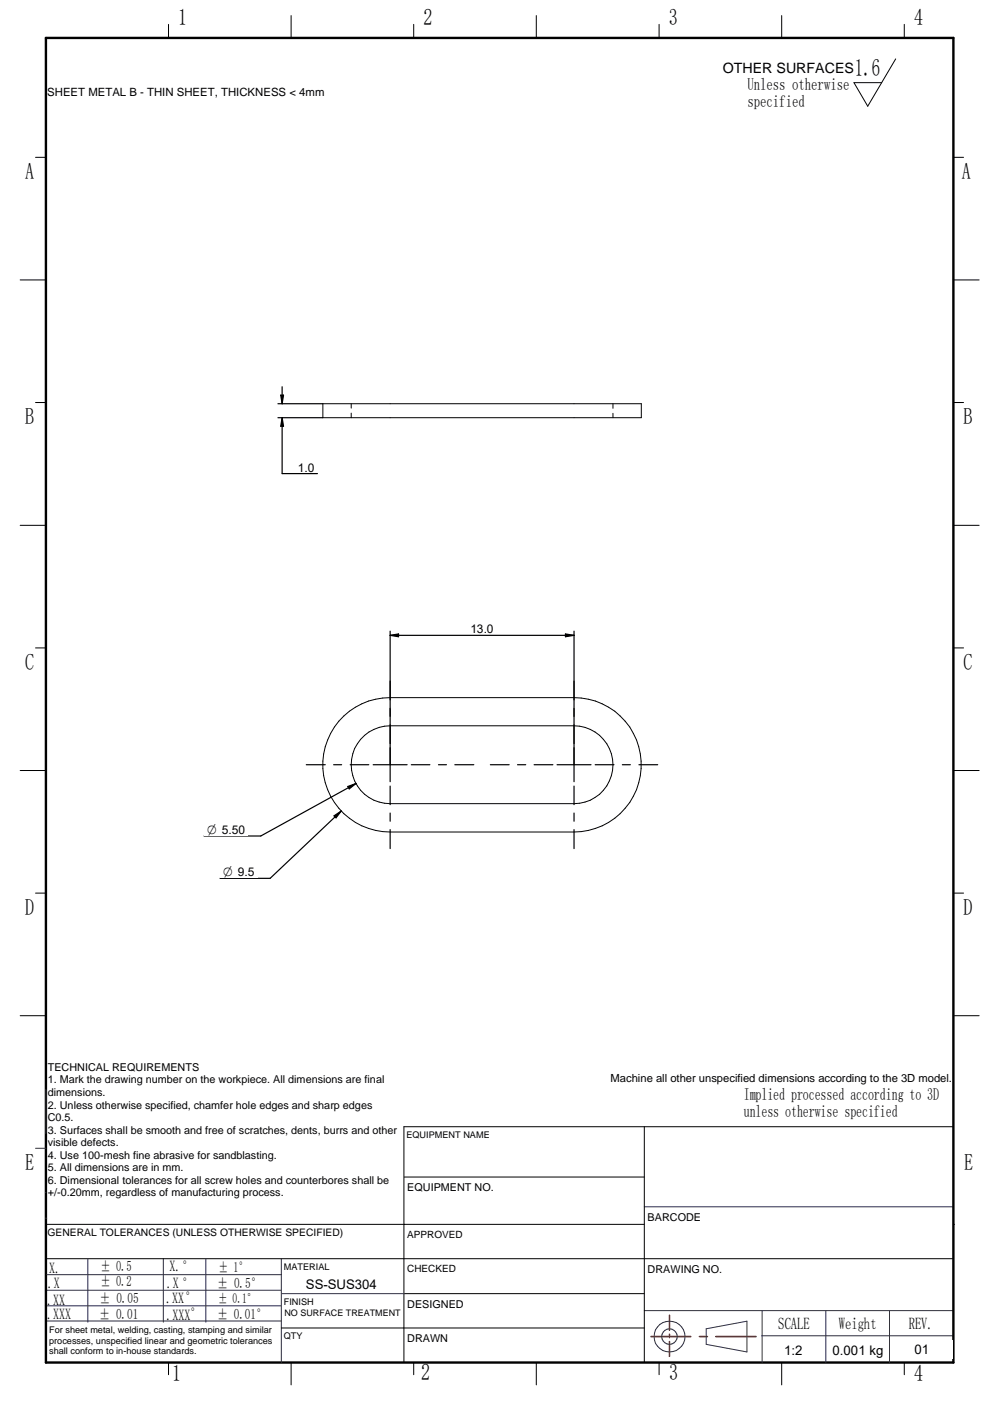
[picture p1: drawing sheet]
<svg xmlns="http://www.w3.org/2000/svg" width="210mm" height="297mm" viewBox="0 0 210 297" stroke-linecap="round" stroke-linejoin="round" font-family="sans-serif">
<defs><g id="words">
<text font-size="5.1" x="181.3" y="16.2">1.6</text>
<g font-size="4.9">
<text x="37.8" y="5.3">1</text>
<text x="89.8" y="5.3">2</text>
<text x="141.8" y="5.3">3</text>
<text x="193.8" y="5.3">4</text>
<text x="5.3" y="38">A</text>
<text x="204" y="38">A</text>
<text x="5.3" y="90">B</text>
<text x="204.3" y="90">B</text>
<text x="5.3" y="142">C</text>
<text x="204.3" y="142">C</text>
<text x="5.3" y="194">D</text>
<text x="204.3" y="194">D</text>
<text x="5.3" y="248.1">E</text>
<text x="204.4" y="248.1">E</text>
<text x="36.5" y="292.7">1</text>
<text x="89.3" y="292.7">2</text>
<text x="141.9" y="292.7">3</text>
<text x="193.8" y="292.7">4</text>
</g>
<g font-size="3.6">
<text x="158.5" y="19">Unless otherwise</text>
<text x="158.5" y="22.6">specified</text>
<text x="157.7" y="233.1">Implied processed according to 3D</text>
<text x="157.7" y="236.7">unless otherwise specified</text>
<text x="165" y="281.8">SCALE</text>
<text x="177.8" y="281.8">Weight</text>
<text x="192.7" y="281.8">REV.</text>
</g>
<g font-size="3.3">
<text x="10.5" y="269.8">X.</text>
<text x="35.9" y="269.5">X.°</text>
<text x="10.1" y="273">.X</text>
<text x="35.3" y="273.2">.X °</text>
<text x="10" y="276.6">.XX</text>
<text x="10" y="279.7">.XXX</text>
<text x="35.2" y="276.2">.XX°</text>
<text x="35.3" y="279.8">.XXX°</text>
</g>
<g font-size="3">
<text x="153.2" y="15.4">OTHER SURFACES</text>
<text x="21.3" y="269.5">± 0.5</text>
<text x="46.4" y="269.7">± 1°</text>
<text x="21.3" y="272.7">± 0.2</text>
<text x="46.1" y="273.1">± 0.5°</text>
<text x="21" y="279.6">± 0.01</text>
<text x="21.1" y="276.4">± 0.05</text>
<text x="46" y="279.6">± 0.01°</text>
</g>
<text font-size="2.9" x="46.3" y="276.4">± 0.1°</text>
<g font-size="2.8">
<text x="43.9" y="176.8">O 5.50</text>
<text x="47.3" y="185.8">O 9.5</text>
<text x="64.9" y="273.2">SS-SUS304</text>
<text x="166.3" y="287.3">1:2</text>
<text x="176.5" y="287.2">0.001 kg</text>
<text x="193.9" y="287.1">01</text>
</g>
<g font-size="2.5">
<text x="63.2" y="100">1.0</text>
<text x="99.7" y="134.2">13.0</text>
</g>
<g font-size="2.4">
<text x="10" y="20.4">SHEET METAL B - THIN SHEET, THICKNESS &lt; 4mm</text>
<text x="129.5" y="229.5">Machine all other unspecified dimensions according to the 3D model.</text>
</g>
<g font-size="2.3">
<text x="10.1" y="227">TECHNICAL REQUIREMENTS</text>
<text x="10.1" y="229.7">1. Mark the drawing number on the workpiece. All dimensions are final</text>
<text x="10.1" y="232.4">dimensions.</text>
<text x="10.1" y="235">2. Unless otherwise specified, chamfer hole edges and sharp edges</text>
<text x="10.1" y="237.7">C0.5.</text>
<text x="10.1" y="240.4">3. Surfaces shall be smooth and free of scratches, dents, burrs and other</text>
<text x="10.1" y="243">visible defects.</text>
<text x="10.1" y="245.7">4. Use 100-mesh fine abrasive for sandblasting.</text>
<text x="10.1" y="248.3">5. All dimensions are in mm.</text>
<text x="10.1" y="251">6. Dimensional tolerances for all screw holes and counterbores shall be</text>
<text x="10.1" y="253.7">+/-0.20mm, regardless of manufacturing process.</text>
<text x="86.3" y="252.6">EQUIPMENT NO.</text>
<text x="137.3" y="258.9">BARCODE</text>
<text x="137.3" y="269.9">DRAWING NO.</text>
<text x="86.3" y="277.3">DESIGNED</text>
<text x="86.3" y="284.6">DRAWN</text>
</g>
<text font-size="2.2" x="10.1" y="262">GENERAL TOLERANCES (UNLESS OTHERWISE SPECIFIED)</text>
<g font-size="2.1">
<text x="86.3" y="262.4">APPROVED</text>
<text x="86.3" y="269.7">CHECKED</text>
</g>
<g font-size="1.9">
<text x="86.2" y="241.2">EQUIPMENT NAME</text>
<text x="60.2" y="269.2">MATERIAL</text>
<text x="60.2" y="276.6">FINISH</text>
<text x="60.3" y="278.9">NO SURFACE TREATMENT</text>
<text x="10.4" y="282.6">For sheet metal, welding, casting, stamping and similar</text>
<text x="10.4" y="284.9">processes, unspecified linear and geometric tolerances</text>
<text x="10.4" y="287.1">shall conform to in-house standards.</text>
<text x="60.2" y="283.9">QTY</text>
</g>
</g></defs>
<g fill="none" stroke="#26264c" stroke-width=".21">
<path d="M9.7 231v9.3M7.5 243.5h2.2M9.6 252.9h.1M9.7 258.3h.1M136.6 255.9h65.5M9.6 276.9h50M9.6 273.6h50M9.9 270.3h50M18.6 266.9v13.4M34.6 266.9v13.4M43.6 266.9v13.4M59.6 266.9v22"/>
<path d="M59.8 274.3h26M136.6 277.9h65.5M161.6 277.9v11M175.1 277.9v11M188.6 277.9v11M9.9 280.1h49.7M149.7 281.7l8.7-1.6v6.5l-8.7-1.6zM161.5 283.2h40.6"/>
<circle cx="142" cy="283.4" r="1.64"/>
<circle cx="142" cy="283.4" r="3.3"/>
</g>
<g fill="none" stroke="#000" stroke-width=".21">
<path d="M35.7 5.2v2.8M87.7 5.2v2.8M139.7 5.2v2.8M189.9 12.5l-5.9 10-2.9-5h5.8M191.7 5.2v2.8M7.5 33.4h2.2M202.1 33.4h2.2M4.3 59.4h5.4M202.1 59.4h5.5M7.5 85.3h2.2M202.1 85.3h2.2M4.3 111.4h5.4"/>
<path d="M202.1 111.4h5.5M7.5 137.4h2.2M202.1 137.4h2.2M4.3 163.4h5.4M202.1 163.4h5.5M7.5 189.4h2.2M202.1 189.4h2.2M4.3 215.3h5.4M202.1 215.3h5.5M202.1 238.9h-116.5v50M85.7 249.6h50.9M136.6 259.6h-126.8"/>
<path d="M202.2 259.6h.1M9.7 266.9h192.4M85.8 274.3h50.8M35.7 288.9v2.6M61.7 288.9v4.7M85.6 281.6h51M87.7 288.9v2.6M113.7 288.9v4.7M139.7 288.9v2.6M165.7 288.9v4.7M191.7 288.9v2.6"/>
</g>
<path d="M9.7 8h192.4v280.9h-192.4z" fill="none" stroke="#000" stroke-width=".51"/>
<path d="M141.9 278.8v3.2M138 283.4h8.5M141.9 282.9v.7M141.9 284.4v3.2M148.3 283.4h1.7M151.8 283.4h8.5" fill="none" stroke="#f00" stroke-width=".34"/>
<g fill="#fff">
<path d="M136.9 271.6h64.4v6h-64.4z"/>
<path d="M188.9 284.1h13v4h-13z"/>
<path d="M86 255.1h50.1v3.9h-50.1z"/>
<path d="M59.8 270.2h25.3v4h-25.3z"/>
<path d="M99.9 277.4h21.5v4h-21.5z"/>
<path d="M86.1 244.5h50v4h-50z"/>
<path d="M59.9 277.2h25.2v4.1h-25.2z"/>
<path d="M175.5 284.2h12.9v4h-12.9z"/>
<path d="M161.8 284.3h13v4h-13z"/>
<path d="M137 260.6h64.4v6h-64.4z"/>
</g>
<path d="M61.7 3.3v4.7M113.7 3.3v4.7M165.7 3.3v4.7M136.6 238.9v50M59.6 281.6h26" fill="none" stroke="#000" stroke-width=".21"/>
<path d="M14.5 11.3h28.1v12.1h-28.1z" fill="#fff"/>
<path d="M68.5 85.6h67.5v3h-67.5zM74.5 85.6v.9M74.5 87.6v1M130 85.6v1M130 87.6v1M72.9 151.8a14.2 14.2 0 0 1 9.8-3.9h39a14.2 14.2 0 0 1 14.3 14.3 14.2 14.2 0 0 1-14.3 14.2h-39a14.3 14.3 0 0 1-13.2-9 14.3 14.3 0 0 1 3.4-15.6zM76.5 156.8a8.4 8.4 0 0 1 6.2-2.9h39a8.3 8.3 0 0 1 8.3 8.2 8.3 8.3 0 0 1-8.3 8.3h-39a8.2 8.2 0 0 1-7.5-4.8 8.2 8.2 0 0 1 1.3-8.8z" fill="none" stroke="#000" stroke-width=".21"/>
<path d="M82.7 133.8v28.3M121.7 133.8v28.3" fill="none" stroke="#000" stroke-width=".25"/>
<path d="M99.1 132.1h6.2v2.5h-6.2z" fill="#fff"/>
<path d="M82.7 134.7h39M82.7 134.7l1.8-.3v.6zM119.9 134.4l1.8 .3-1.8 .3zM43.3 177.2h12" fill="none" stroke="#000" stroke-width=".25"/>
<path d="M82.7 134.7l1.8-.3v.6zM119.9 134.4l1.8 .3-1.8 .3z" fill="#000"/>
<path d="M43.3 174.7h9.3v2.4h-9.3z" fill="#fff"/>
<path d="M73.7 166.8l1.8-.7-1.5 1.2zM75.5 166.1l-20.2 11.1M46.7 186.2h10.6" fill="none" stroke="#000" stroke-width=".25"/>
<path d="M73.7 166.8l1.8-.7-1.5 1.2z" fill="#000"/>
<path d="M46.7 183.6h7.9v2.5h-7.9z" fill="#fff"/>
<g fill="none" stroke="#000" stroke-width=".25">
<path d="M58.9 85.6h9.6M58.9 88.6h9.6M59.8 100.4h7.5M82.7 144.4v4M82.7 150.2v1.7M82.7 153.7v3.9M82.7 158.5v7.2M121.7 144.4v4M121.7 150.2v1.7M121.7 153.7v3.9M121.7 158.5v7.2M64.9 162.1h4.1"/>
<path d="M70.7 162.1h1.7M70.8 173l1.5-1-1.1 1.4zM72.3 172l-15 14.2M74.3 162.1h3.9M79.1 162.1h7.2M82.7 166.7v3.9M82.7 172.4v1.7M82.7 175.9v4M87.2 162.1h3.9M93 162.1h1.7M96.4 162.1h4.1M104 162.1h3.9"/>
<path d="M109.7 162.1h1.8M113.2 162.1h4M118.1 162.1h7.2M121.7 166.7v3.9M121.7 172.4v1.7M121.7 175.9v4M126.2 162.1h4M132 162.1h1.6M135.5 162.1h3.9"/>
</g>
<path d="M70.8 173l1.5-1-1.1 1.4z" fill="#000"/>
<path d="M62.5 97.9h4.8v2.4h-4.8z" fill="#fff"/>
<path d="M59.5 83.8h.6l-.3 1.8zM59.8 82v3.6M59.8 88.6v11.8M59.8 88.6l.3 1.8h-.6z" fill="none" stroke="#000" stroke-width=".25"/>
<path d="M59.5 83.8h.6l-.3 1.8zM59.8 88.6l.3 1.8h-.6z" fill="#000"/>
<use href="#words"/>
</svg>
